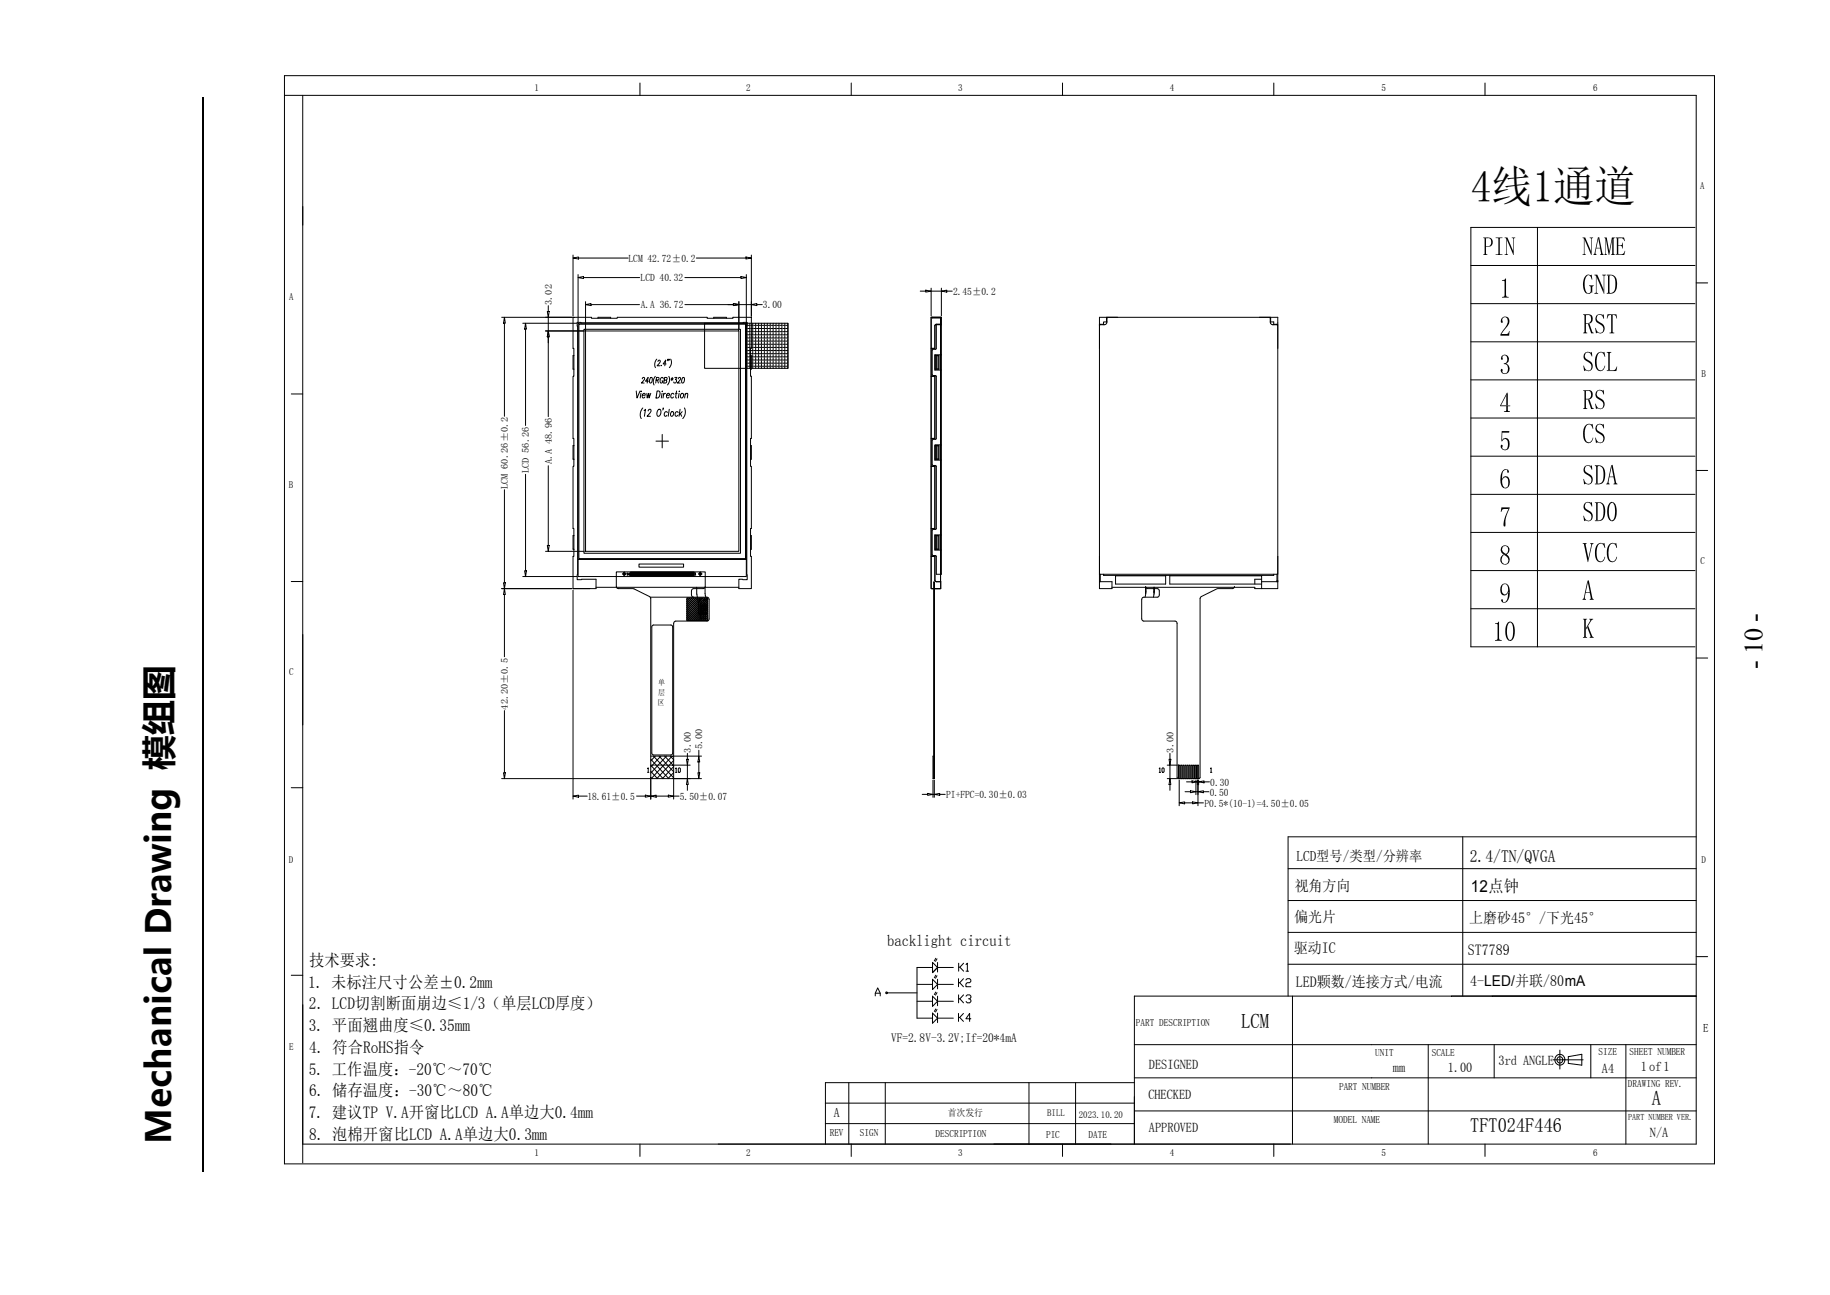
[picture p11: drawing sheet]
<svg xmlns="http://www.w3.org/2000/svg" width="297mm" height="210mm" viewBox="0 0 297 210" stroke-linecap="round" stroke-linejoin="round" font-family="sans-serif">
<defs><g id="words">
<text font-size="7.2" x="238.6" y="32.8">4线1通道</text>
<text font-size="5.6" x="27.8" y="185.5" transform="rotate(-90 27.8 185.5)">Mechanical Drawing 模组图</text>
<text font-size="4.2" x="286" y="108.6" transform="rotate(-90 286 108.6)">- 10 -</text>
<g font-size="3.3">
<text x="201.4" y="166.8">LCM</text>
<text x="268" y="179.3">A</text>
</g>
<text font-size="3.2" x="238.6" y="183.6">TFT024F446</text>
<g font-size="2.7">
<text x="238.5" y="139.8">2.4/TN/QVGA</text>
<text x="238.7" y="144.7">12点钟</text>
<text x="50" y="160.2">1. 未标注尺寸公差±0.2mm</text>
<text x="50.2" y="156.7">技术要求:</text>
<text x="50.1" y="167.3">3. 平面翘曲度≤0.35mm</text>
<text x="50.1" y="163.7">2. LCD切割断面崩边≤1/3（单层LCD厚度）</text>
<text x="50.2" y="170.8">4. 符合RoHS指令</text>
<text x="50.1" y="174.3">5. 工作温度：-20℃～70℃</text>
<text x="50.1" y="177.8">6. 储存温度：-30℃～80℃</text>
<text x="50.1" y="181.3">7. 建议TP V.A开窗比LCD A.A单边大0.4mm</text>
<text x="50.2" y="184.9">8. 泡棉开窗比LCD A.A单边大0.3mm</text>
</g>
<text font-size="2.6" x="143.9" y="153.4">backlight circuit</text>
<g font-size="2.5">
<text x="210" y="149.6">偏光片</text>
<text x="210.1" y="144.6">视角方向</text>
<text x="238.4" y="149.8">上磨砂45°/下光45°</text>
<text x="209.9" y="154.6">驱动IC</text>
<text x="238.2" y="154.9">ST7789</text>
<text x="210.2" y="160.1">LED颗数/连接方式/电流</text>
<text x="238.5" y="160">4-LED/并联/80mA</text>
</g>
<text font-size="2.3" x="210.4" y="139.6">LCD型号/类型/分辨率</text>
<g font-size="2.2">
<text x="186.4" y="173.4">DESIGNED</text>
<text x="226" y="173.9">mm</text>
<text x="234.9" y="173.9">1.00</text>
<text x="243.1" y="172.7">3rd ANGLE</text>
<text x="266.2" y="173.8">1of1</text>
<text x="186.3" y="178.3">CHECKED</text>
<text x="259.9" y="174">A4</text>
<text x="186.4" y="183.6">APPROVED</text>
<text x="267.7" y="184.5">N/A</text>
</g>
<text font-size="2.1" x="135.3" y="181.3">A</text>
<text font-size="2" x="144.6" y="169">VF=2.8V-3.2V;If=20*4mA</text>
<text font-size="1.9" x="276.3" y="167.4">E</text>
<g font-size="1.7">
<text x="102" y="42.5">LCM 42.72±0.2</text>
<text x="103.9" y="45.6">LCD 40.32</text>
<text x="154.6" y="47.8">2.45±0.2</text>
<text x="104" y="50">A.A 36.72</text>
<text x="123.8" y="50">3.00</text>
<text x="95.3" y="129.8">18.61±0.5</text>
<text x="110.3" y="129.8">5.50±0.07</text>
<text x="153.5" y="129.5">PI+FPC=0.30±0.03</text>
<text x="195.4" y="130.9">P0.5*(10-1)=4.50±0.05</text>
<text x="196.3" y="129">0.50</text>
<text x="196.4" y="127.4">0.30</text>
</g>
<g font-size="1.6">
<text x="86.7" y="14.7">1</text>
<text x="121.1" y="14.7">2</text>
<text x="155.4" y="14.7">3</text>
<text x="189.8" y="14.7">4</text>
<text x="224.2" y="14.7">5</text>
<text x="258.5" y="14.7">6</text>
<text x="275.9" y="30.7">A</text>
<text x="46.9" y="48.7">A</text>
<text x="276.1" y="61.1">B</text>
<text x="46.9" y="79.1">B</text>
<text x="275.9" y="91.5">C</text>
<text x="46.9" y="109.6">C</text>
<text x="46.9" y="140">D</text>
<text x="276.1" y="140">D</text>
<text x="184.3" y="166.5">PART DESCRIPTION</text>
<text x="46.9" y="170.4">E</text>
<text x="223.1" y="171.2">UNIT</text>
<text x="232.3" y="171.2">SCALE</text>
<text x="259.4" y="171.1">SIZE</text>
<text x="264.4" y="171.1">SHEET NUMBER</text>
<text x="217.3" y="176.8">PART NUMBER</text>
<text x="264.2" y="176.4">DRAWING REV.</text>
<text x="134.6" y="184.3">REV</text>
<text x="139.5" y="184.3">SIGN</text>
<text x="151.8" y="184.5">DESCRIPTION</text>
<text x="153.8" y="181.1">首次发行</text>
<text x="169.7" y="184.6">PIC</text>
<text x="169.9" y="181">BILL</text>
<text x="175.1" y="181.3">2023.10.20</text>
<text x="176.6" y="184.6">DATE</text>
<text x="216.4" y="182.1">MODEL NAME</text>
<text x="86.7" y="187.5">1</text>
<text x="121.1" y="187.5">2</text>
<text x="155.4" y="187.5">3</text>
<text x="189.8" y="187.5">4</text>
<text x="224.2" y="187.5">5</text>
<text x="258.5" y="187.5">6</text>
</g>
<g font-size="1.5">
<text x="89.5" y="49.4" transform="rotate(-90 89.5 49.4)">3.02</text>
<text x="85.8" y="76.8" transform="rotate(-90 85.8 76.8)">LCD 56.26</text>
<text x="89.5" y="75.3" transform="rotate(-90 89.5 75.3)">A.A 48.96</text>
<text x="82.4" y="79.4" transform="rotate(-90 82.4 79.4)">LCM 60.26±0.2</text>
<text x="82.4" y="115.1" transform="rotate(-90 82.4 115.1)">42.20±0.5</text>
<text x="112.1" y="122.1" transform="rotate(-90 112.1 122.1)">3.00</text>
<text x="113.9" y="121.6" transform="rotate(-90 113.9 121.6)">5.00</text>
<text x="190.4" y="122.1" transform="rotate(-90 190.4 122.1)">3.00</text>
</g>
<text font-size="1.4" x="264.2" y="181.6">PART NUMBER VER.</text>
<g font-size="1.2">
<text x="106.8" y="111.2">单</text>
<text x="106.8" y="112.8">层</text>
<text x="106.7" y="114.3">区</text>
</g>
</g></defs>
<path d="M33 15.7v174.4" fill="none" stroke="#000" stroke-width=".25"/>
<g fill="none" stroke="#000" stroke-width=".16">
<path d="M46.2 15.5h229v170.1h-226.1M46.2 12.3h232v176.5h-232zM49.1 15.5v173.1M103.8 13.5v2M138.1 13.5v2M172.4 13.5v2M206.7 13.5v2M241 13.5v2M249.5 36.9v68M275 36.9h-36.3v68h36.3M81.4 51.5h14.6v.1h4.2v-.1h14.5v.1h4.2v-.1h3v5h-.1v4.5h.1v10.1h-.1v4.5h.1v10.1h-.1l.1 9.8h-2v-1.5h1.3v-41.7h-27.5v41.7h3v1.5h-3.7v-5.2h.1v-4.6h-.1v-10.1h.1v-4.5h-.1v-10.1h.1l-.1-9.5M81.8 51.5l.2 .9h-.3z"/>
<path d="M81.8 52.4v15.1M84.8 52.4h8.8M85.3 52.4l.1 1h-.3zM85.3 53.4v15.6M88.5 53.7h6.3M88.8 50.5h.3l-.1 1zM89 53.7l.1 .9h-.3zM89 49.6v.9M89 51.5v2.2M89 54.6v13M93 41.9l.9-.2v.3zM93 41.4v9.8"/>
<path d="M93.1 57.7h-.1v2.2h.1M93.8 52.4h27.3v41.1h-27.3zM93.8 45l.9-.1v.3zM93.8 44.5v7.7M93.9 41.9h8M93.9 52.6h27.1v38h-27.1zM94.7 45h9.1M94.7 53.4h25.4v36.3h-25.4zM95 53.7h24.9v35.7h-24.9zM95 49.4l.9-.2v.4zM95 48.9v4.5M95.9 49.4h7.9"/>
<path d="M97 51.6v-.1h2.1v.1M106.6 58.3a1.27 1.27 0 0 0-.2 1.3M106.8 58.6a.19 .19 0 0 1 .2-.2 .19 .19 0 0 1 .1 .3l-.5 .6h.5M107.3 59.2v.1M108.1 59h-.5l.4-.6-.1 .9M108.4 58.3l-.1 .2M108.6 58.3l-.1 .2M108.8 58.3a1.18 1.18 0 0 1-.2 1.3M111.1 45h9.1M111.1 49.4h7.9M113 41.9h8M114.3 52.4h13.6v7.3h-13.6z"/>
<path d="M115.8 51.6v-.1h2.1v.1M119 49.2l.9 .2-.9 .2zM119.9 48.9v4.5M119.9 49.4h2M120.2 44.9l.9 .1-.9 .2zM121 41.7l.9 .2-.9 .1zM121.1 44.5v7.7M121.2 59v.4h-.1M121.2 58.5v.4h-.1M121.2 58v.4h-.1M121.2 57.5v.4h-.1M121.2 57v.4h-.1"/>
<path d="M121.2 56.5v.4h-.1M121.2 56v.4h-.1M121.2 55.5v.3h-.1M121.2 55v.3h-.1M121.2 54.5v.3h-.1M121.2 53.9v.4h-.1M121.2 53.4v.4h-.1M121.2 52.9v.4h-.1M121.2 52.4v.4h-.1M121.2 59.5v.2M121.7 59v.4h-.4M121.7 58.5v.4h-.4"/>
<path d="M121.7 58v.4h-.4M121.7 57.5v.4h-.4M121.7 57v.4h-.4M121.7 56.5v.4h-.4M121.7 56v.4h-.4M121.7 55.5v.3h-.4M121.7 55v.3h-.4M121.7 54.5v.3h-.4M121.7 53.9v.4h-.4M121.7 53.4v.4h-.4M121.7 52.9v.4h-.4M121.7 52.4v.4h-.4"/>
<path d="M121.7 59.5v.2M121.8 57.7h.1v2.2h-.1M121.9 49.4l.9-.2v.4zM121.9 41.4v9.9M122.1 59v.4h-.3M122.1 58.5v.4h-.3M122.1 58v.4h-.3M122.1 57.5v.4h-.3M122.1 57v.4h-.3M122.1 56.5v.4h-.3M122.1 56v.4h-.3M122.1 55.5v.3h-.3"/>
<path d="M122.1 55v.3h-.3M122.1 54.5v.3h-.3M122.1 53.9v.4h-.3M122.1 53.4v.4h-.3M122.1 52.9v.4h-.3M122.1 52.4v.4h-.3M122.1 59.5v.2M122.6 59v.4h-.3M122.6 58.5v.4h-.3M122.6 58v.4h-.3M122.6 57.5v.4h-.3M122.6 57v.4h-.3"/>
<path d="M122.6 56.5v.4h-.3M122.6 56v.4h-.3M122.6 55.5v.3h-.3M122.6 55v.3h-.3M122.6 54.5v.3h-.3M122.6 53.9v.4h-.3M122.6 53.4v.4h-.3M122.6 52.9v.4h-.3M122.6 52.4v.4h-.3M122.6 59.5v.2M122.8 49.4h.9M123.1 59v.4h-.4"/>
<path d="M123.1 58.5v.4h-.4M123.1 58v.4h-.4M123.1 57.5v.4h-.4M123.1 57v.4h-.4M123.1 56.5v.4h-.4M123.1 56v.4h-.4M123.1 55.5v.3h-.4M123.1 55v.3h-.4M123.1 54.5v.3h-.4M123.1 53.9v.4h-.4M123.1 53.4v.4h-.4M123.1 52.9v.4h-.4"/>
<path d="M123.1 52.4v.4h-.4M123.1 59.5v.2M123.5 59v.4h-.3M123.5 58.5v.4h-.3M123.5 58v.4h-.3M123.5 57.5v.4h-.3M123.5 57v.4h-.3M123.5 56.5v.4h-.3M123.5 56v.4h-.3M123.5 55.5v.3h-.3M123.5 55v.3h-.3M123.5 54.5v.3h-.3"/>
<path d="M123.5 53.9v.4h-.3M123.5 53.4v.4h-.3M123.5 52.9v.4h-.3M123.5 52.4v.4h-.3M123.5 59.5v.2M124 59v.4h-.3M124 58.5v.4h-.3M124 58v.4h-.3M124 57.5v.4h-.3M124 57v.4h-.3M124 56.5v.4h-.3M124 56v.4h-.3"/>
<path d="M124 55.5v.3h-.3M124 55v.3h-.3M124 54.5v.3h-.3M124 53.9v.4h-.3M124 53.4v.4h-.3M124 52.9v.4h-.3M124 52.4v.4h-.3M124 59.5v.2M124.5 59v.4h-.3M124.5 58.5v.4h-.3M124.5 58v.4h-.3M124.5 57.5v.4h-.3"/>
<path d="M124.5 57v.4h-.3M124.5 56.5v.4h-.3M124.5 56v.4h-.3M124.5 55.5v.3h-.3M124.5 55v.3h-.3M124.5 54.5v.3h-.3M124.5 53.9v.4h-.3M124.5 53.4v.4h-.3M124.5 52.9v.4h-.3M124.5 52.4v.4h-.3M124.5 59.5v.2M125 59v.4h-.4"/>
<path d="M125 58.5v.4h-.4M125 58v.4h-.4M125 57.5v.4h-.4M125 57v.4h-.4M125 56.5v.4h-.4M125 56v.4h-.4M125 55.5v.3h-.4M125 55v.3h-.4M125 54.5v.3h-.4M125 53.9v.4h-.4M125 53.4v.4h-.4M125 52.9v.4h-.4"/>
<path d="M125 52.4v.4h-.4M125 59.5v.2M125.4 59v.4h-.3M125.4 58.5v.4h-.3M125.4 58v.4h-.3M125.4 57.5v.4h-.3M125.4 57v.4h-.3M125.4 56.5v.4h-.3M125.4 56v.4h-.3M125.4 55.5v.3h-.3M125.4 55v.3h-.3M125.4 54.5v.3h-.3"/>
<path d="M125.4 53.9v.4h-.3M125.4 53.4v.4h-.3M125.4 52.9v.4h-.3M125.4 52.4v.4h-.3M125.4 59.5v.2M125.9 59v.4h-.3M125.9 58.5v.4h-.3M125.9 58v.4h-.3M125.9 57.5v.4h-.3M125.9 57v.4h-.3M125.9 56.5v.4h-.3M125.9 56v.4h-.3"/>
<path d="M125.9 55.5v.3h-.3M125.9 55v.3h-.3M125.9 54.5v.3h-.3M125.9 53.9v.4h-.3M125.9 53.4v.4h-.3M125.9 52.9v.4h-.3M125.9 52.4v.4h-.3M125.9 59.5v.2M126.4 59v.4h-.3M126.4 58.5v.4h-.3M126.4 58v.4h-.3M126.4 57.5v.4h-.3"/>
<path d="M126.4 57v.4h-.3M126.4 56.5v.4h-.3M126.4 56v.4h-.3M126.4 55.5v.3h-.3M126.4 55v.3h-.3M126.4 54.5v.3h-.3M126.4 53.9v.4h-.3M126.4 53.4v.4h-.3M126.4 52.9v.4h-.3M126.4 52.4v.4h-.3M126.4 59.5v.2M126.9 59v.4h-.4"/>
<path d="M126.9 58.5v.4h-.4M126.9 58v.4h-.4M126.9 57.5v.4h-.4M126.9 57v.4h-.4M126.9 56.5v.4h-.4M126.9 56v.4h-.4M126.9 55.5v.3h-.4M126.9 55v.3h-.4M126.9 54.5v.3h-.4M126.9 53.9v.4h-.4M126.9 53.4v.4h-.4M126.9 52.9v.4h-.4"/>
<path d="M126.9 52.4v.4h-.4M126.9 59.5v.2M127.3 59v.4h-.3M127.3 58.5v.4h-.3M127.3 58v.4h-.3M127.3 57.5v.4h-.3M127.3 57v.4h-.3M127.3 56.5v.4h-.3M127.3 56v.4h-.3M127.3 55.5v.3h-.3M127.3 55v.3h-.3M127.3 54.5v.3h-.3"/>
<path d="M127.3 53.9v.4h-.3M127.3 53.4v.4h-.3M127.3 52.9v.4h-.3M127.3 52.4v.4h-.3M127.3 59.5v.2M127.8 59v.4h-.3M127.8 58.5v.4h-.3M127.8 58v.4h-.3M127.8 57.5v.4h-.3M127.8 57v.4h-.3M127.8 56.5v.4h-.3M127.8 56v.4h-.3"/>
<path d="M127.8 55.5v.3h-.3M127.8 55v.3h-.3M127.8 54.5v.3h-.3M127.8 53.9v.4h-.3M127.8 53.4v.4h-.3M127.8 52.9v.4h-.3M127.8 52.4v.4h-.3M127.8 59.5v.2M149.3 47.2h.9M150.2 47.1l.9 .1-.9 .2zM151.1 46.7v4.5M151.1 47.2h1.6"/>
<path d="M151.3 51.5v.1h1.3M151.7 57.7h.6v2.2h-.6zM152 57.7v2.2M152.6 52.6v41.8M152.6 52.6h-.7l-.2 .2v3.7h-.6M152.6 51.5v1.2M152.7 52.7h-.8v3.8l-.1 .2h-.4l-.1 .1v4l.1 .1h.4l.1 .2v10l-.6 .3v4l.1 .1h.4l.1 .2v10l-.6 .3v4l.6 .3v2.9h.8v-41.7h-1.6v44h1.5v-1.1h-.7l-.2-.3v-3.8h-.6M152.7 47.2l.9-.1v.3zM152.7 57.5h-1v2.5h1M152.7 46.7v4.5M153.6 47.2h.9M178.4 52.6h.7"/>
<path d="M178.5 52.6v.1M179.5 51.5v.7M179.5 51.6h.1M179.6 52.2h-.5v.5M179.6 51.5v.7l-.2 .4-1 .1M206.1 51.5v.7l.2 .4 1 .1v40.5h-28.9v-41.7h28.9v5M206.1 51.6h.1M206.2 51.5v.7h.5v.5M206.7 52.6h.6M207.2 52.6v.1M238.7 55.4h36.3M238.7 49.3h36.3"/>
<path d="M238.7 43.1h36.3M275.2 45.9h1.9M47.3 63.9h1.8M81.8 79.4v15.1M85.3 76.9v15.7M89 75.5v13M93.1 72.3h-.1v2.2h.1M103.2 63.4l.2 1.2 .5-1.2M104 63.8l-.1 .8M104 63.4v.1zM104.2 61.5a.19 .19 0 0 1 .2-.3 .19 .19 0 0 1 .2 .3l-.5 .6h.4M104.2 64.1h.5v-.2a.35 .35 0 0 0-.5 .2 .35 .35 0 0 0 .3 .5l.1-.2"/>
<path d="M104.3 66.2a1.52 1.52 0 0 0-.3 1.7M104.5 66.6l.2-.2-.1 1.1M105 63.8v.8l.3-.8v.8l.3-.8M105.2 66.7l.2-.3h.1l.1 .2-.6 .9h.5M105.2 61.8h-.5l.5-.6-.2 .9M105.6 61.3l.1-.1a.59 .59 0 0 1-.2 .9l-.1-.1zM106.3 61.1a1.25 1.25 0 0 0-.2 1.3M106.4 71.6h2.1M106.5 61.7l.3-.1 .1-.3-.4-.1-.1 .9M106.6 63.4a.54 .54 0 0 1 .5 .4 .54 .54 0 0 1-.2 .6l-.2 .2h-.3zM106.7 61.7l.1 .4M106.7 66.5l.2-.1a.59 .59 0 0 1 .4 .5 .59 .59 0 0 1-.3 .6h-.1a.57 .57 0 0 1-.2-1z"/>
<path d="M107.4 63.8l-.1 .8M107.4 70.5v2.2M107.5 63.4v.1zM107.6 61.5v-.2a.46 .46 0 0 0-.5 .3 .46 .46 0 0 0 .3 .5l.2-.3h-.2M107.6 66.2l-.1 .3M107.7 63.8l-.1 .8M107.8 61.7l.4-.1v-.3l-.4-.1-.1 .9 .4-.1 .1-.2-.1-.1M108 63.8h-.2l-.2 .3M108.1 64.1h.5v-.3a.37 .37 0 0 0-.5 .3 .37 .37 0 0 0 .3 .5l.2-.2M108.3 66.9l-.1-.1a.37 .37 0 0 0-.4 .3 .37 .37 0 0 0 .2 .4l.2-.1M108.5 61.1a1.22 1.22 0 0 1-.2 1.3M108.6 66.4l-.2 1.1"/>
<path d="M108.9 61.4l.3 .2M109 66.8a.36 .36 0 0 1 .3 .4 .36 .36 0 0 1-.4 .3l-.1-.4zM109.1 61.2l-.1 .5M109.2 61.4l-.3 .2M109.3 64v-.2a.37 .37 0 0 0-.4 .3 .37 .37 0 0 0 .2 .5l.2-.2M109.5 61.2h.3l-.2 .4a.25 .25 0 0 1 .1 .4 .25 .25 0 0 1-.4 0M109.6 63.8h.3M109.8 63.4l-.2 .9v.2l.2 .1M110 66.9v-.1a.37 .37 0 0 0-.5 .3 .37 .37 0 0 0 .3 .4l.2-.1M110.1 61.5v-.2a.19 .19 0 0 1 .3 0 .19 .19 0 0 1 0 .3l-.5 .5h.5M110.2 63.8l-.1 .8M110.2 63.4v.1z"/>
<path d="M110.3 66.4l-.1 1.1M110.4 67.1l.2 .4M110.6 63.8a.36 .36 0 0 1 .3 .4 .36 .36 0 0 1-.4 .3l-.1-.4zM110.7 66.8l-.5 .5M110.8 61.3l.1-.1a.54 .54 0 0 1-.2 .9l-.1-.4zM111 66.2a1.5 1.5 0 0 1-.2 1.7M111.2 64l.2-.2h.2l-.1 .8M111.2 63.8l-.1 .8M121.8 72.3h.1v2.2h-.1M151.1 61h.6v10.1h-.6M151.1 75.6h.6v10.1h-.6M151.7 72.3h.6v2.2h-.6z"/>
<path d="M152 72.3v2.2M152.7 72.2h-1v2.4h1M238.7 61.6h36.3M238.7 67.8h36.3M238.7 74h36.3M275.2 76.3h1.9M47.3 94.3h1.8M81.4 95.5h11.4M81.7 94.5h.3l-.2 1zM81.8 95.5l.2 .9h-.3zM81.8 96.4v10.1M84.8 93.5h8.8"/>
<path d="M85.1 92.6h.3l-.1 .9zM88.5 89.4h6.3M88.8 88.5h.3l-.1 .9zM93 95.7v33.9M93.1 86.9h-.1v2.2h.1M93.8 90.8h27.3M96.7 95.3h23.2M101 93.1h.6M101.1 93.2h.1v.1zM101.2 92.9v.1h-.1zM101.3 93.1h.1M101.3 92.8v.6"/>
<path d="M101.4 92.9l.1 .1h-.1zM101.4 93.2h.1l-.1 .1zM101.9 93.1h-.1v-.1h.1v.2l-.1 .1M102.2 93l-.2 .1v.2h.3l-.3-.2M102.3 92.8v.6zM102.4 92.8v.6zM102.5 92.8l.1 .6zM102.6 92.8l.1 .6zM102.7 92.8l.1 .6zM102.8 92.8l.1 .6zM102.9 92.8l.1 .6zM103 92.8l.1 .6z"/>
<path d="M103.1 92.8l.1 .6zM103.2 92.8l.1 .6zM103.4 92.8v.6zM103.5 92.8v.6zM103.6 92.8v.6zM103.7 92.8v.6zM103.7 91.5h7.2v.5h-7.2zM103.8 92.8l.1 .6zM103.9 92.8l.1 .6zM104 92.8l.1 .6zM104.1 92.8l.1 .6zM104.2 92.8l.1 .6z"/>
<path d="M104.3 92.8l.1 .6zM104.4 92.8l.1 .6zM104.5 92.8l.1 .6zM104.6 92.8l.1 .6zM104.8 92.8v.6zM104.9 92.8v.6zM105 92.8l.1 .6zM105.1 92.8l.1 .6zM105.2 92.8l.1 .6zM105.3 92.8l.1 .6zM105.4 92.8l.1 .6zM105.5 92.8l.1 .6z"/>
<path d="M105.5 96.9h9.2h.2l.2 .3v3.2l-.2 .3h-5.3l-.2 .2-.1 25.2-.2 .2h-3.3M105.6 92.8l.1 .6zM105.7 92.8l.1 .6zM105.8 92.8l.1 .6zM105.9 92.8l.1 .6zM106.1 92.8v.6zM106.2 92.8v.6zM106.3 92.8l.1 .6zM106.4 92.8l.1 .6zM106.5 92.8l.1 .6zM106.6 92.8l.1 .6zM106.7 92.8l.1 .6z"/>
<path d="M106.8 92.8l.1 .6zM106.9 92.8l.1 .6zM107 92.8l.1 .6zM107.1 92.8l.1 .6zM107.3 92.8v.6zM107.4 92.8v.6zM107.5 92.8v.6zM107.6 92.8v.6zM107.7 92.8l.1 .6zM107.8 92.8l.1 .6zM107.9 92.8l.1 .6zM108 92.8l.1 .6z"/>
<path d="M108.1 92.8l.1 .6zM108.2 92.8l.1 .6zM108.3 92.8l.1 .6zM108.4 92.8l.1 .6zM108.6 92.8v.6zM108.7 92.8v.6zM108.8 92.8v.6zM108.9 92.8l.1 .6zM109 92.8l.1 .6zM109.1 92.8l.1 .6zM109.2 92.8l.1 .6zM109.3 92.8l.1 .6z"/>
<path d="M109.4 92.8l.1 .6zM109.5 92.8l.1 .6zM109.6 92.8l.1 .6zM109.7 92.8l.1 .6zM109.8 92.8l.1 .6zM110 92.8v.6zM110.1 92.8v.6zM110.2 92.8l.1 .6zM110.3 92.8l.1 .6zM110.4 92.8l.1 .6zM110.5 92.8l.1 .6zM110.6 92.8l.1 .6z"/>
<path d="M110.7 92.8l.1 .6zM110.8 92.8l.1 .6zM110.9 92.8l.1 .6zM111 92.8l.1 .6zM111.2 92.8v.6zM111.3 92.8v.6zM111.4 92.8v.6zM111.4 97h3.4v3.7h-3.4zM111.4 99.9l.8 .8M111.4 99.5l1.1 1.2M111.4 97.3l3.2 3.4M111.5 92.8v.6z"/>
<path d="M111.5 97l3.3 3.6M111.6 92.8l.1 .6zM111.7 92.8l.1 .6zM111.7 97l-.3 .3M111.8 92.8l.1 .6zM111.8 97l3 3.2M111.9 92.8l.1 .6zM112 97l-.6 .6 2.9 3.1M112 92.8l.1 .6zM112.1 92.8l.1 .6zM112.1 97l2.7 2.9M112.2 92.8l.1 .6z"/>
<path d="M112.3 97l-.9 .9 2.6 2.8M112.3 92.8l.1 .6zM112.4 97l2.4 2.6M112.5 92.8v.6zM112.5 96.9l-.1-.1a1.13 1.13 0 0 1-.2-1.1l.3-.2h1.6l.3-.2v-2.5h-14.4v2.3l.2 .3 2.7 .1 2.5 1.3 .2 .3v29l.2 .2M112.6 92.8v.6zM112.6 97l-1.2 1.3 2.3 2.4M112.7 97l2.1 2.3M112.8 93l.1 .3M112.8 93.3h.1M112.9 97l-1.5 1.6 2 2.1M113 97l1.8 1.9"/>
<path d="M113 95.3v.9a9.9 9.9 0 0 1 .4 3.2l.2 .3 1.1-.1a6.8 6.8 0 0 0-.3-3.3v-1M113.2 97l-1.8 1.9 1.7 1.8M113.3 93.1h.6M113.3 97l1.5 1.6M113.4 93.2h.1v.1zM113.5 97.1v.6M113.5 97l-2.1 2.2 1.4 1.5M113.5 92.9v.1h-.1zM113.6 93.1h.1M113.6 92.8v.6M113.6 97.3l.3 .4M113.6 97.8h.3v2.6h-.3z"/>
<path d="M113.6 99.7v-1.5h.3v1.5M113.6 97l1.2 1.3M113.7 92.9l.1 .1h-.1zM113.7 93.2h.1l-.1 .1zM113.7 99.1l.1 .1zM113.8 97l-2.4 2.6M113.9 97.1l-.4 .4M113.9 97l.9 .9M114.1 97.7l.2-.6 .2 .6M114.1 97l-2.7 2.9M114.2 97.5h.2M114.2 97.8h.2v2.6h-.2z"/>
<path d="M114.2 99.7v-1.5h.2v1.5M114.2 97l.6 .6M114.3 98.7l.1 .1zM114.4 97l-3 3.2M114.5 97l.3 .3M114.7 97l-3.3 3.6M114.8 97.2l-3.1 3.5M114.8 97.6l-2.8 3.1M114.8 97.9l-2.5 2.8M114.8 98.2l-2.2 2.5M114.8 98.5l-1.9 2.2M114.8 98.9l-1.6 1.8"/>
<path d="M114.8 99.2l-1.3 1.5M114.8 99.5l-1 1.2M114.8 99.9l-.7 .8M121.8 86.9h.1v2.2h-.1M151.2 95.5h1.4M151.5 94.4l.1 31.9zM151.7 86.9h.6v2.2h-.6zM152 86.9v2.2M152.7 86.8h-1v2.4h1M178.4 90.3v5.2h2v-1.1h-2M178.5 93.2v1.2M179.1 93.2v.1h27.6v-.1"/>
<path d="M181 93.4h8.1v1.3h-8.1zM185.9 95.1l.2 .3 .1 .1h1.7a1.17 1.17 0 0 1 .2 1.2l-.3 .2h-2.2l-.3 .2-.1 3.3 .2 .3h.2h5.1l.3 .2v25.2l.2 .2M185.9 95.3l-.1 1.6M185.9 96v.3M187.3 95.3l-.1 1.6M187.3 95.9l-.1 .3M200.3 95.1v.2l-.3 .2h-2.6l-2.6 1.4-.1 29.2-.2 .2h-3.3M204.7 94.7h-14.9v-1.3h14.9v2.1M204.7 94h-1.1v.7M207.2 93.2v1.2M207.3 94.2v1.3h-3.7v-.2h-23.2M207.3 90.3v4.1h-2.6"/>
<path d="M238.7 80.2h36.3M238.7 86.4h36.3M238.7 92.6h36.3M238.7 98.7h36.3M81.8 115.3v10M105.8 101.5l.2-.1h2.9l.2 .3v20.5l-.2 .3h-2.9l-.2-.2v-.1zM111.4 100.5l.2 .2M111.4 100.2l.5 .5M114.8 100.2l-.4 .5M114.8 100.5l-.1 .2M275.2 106.7h1.9M47.3 127.8h1.8"/>
<path d="M81.4 126.3h24.2M81.7 125.3h.3l-.2 1zM93 129.1l.9-.1v.3zM93.9 129.1h1.4M103.3 129.1h1.4M104.7 129l.9 .1-.9 .2zM105.1 124.7l.1-.1v.7M105.1 125.3h.2M105.6 123.1l2.9 3.2M105.6 129.1l.9-.1v.3zM105.6 122.7h8.2M105.6 126.3v3.3"/>
<path d="M105.6 126.1l.2 .2M105.6 125.1l1.1 1.2M106 122.7l3.3 3.5M106.3 122.7l-.7 .7M106.5 129.1h1.9M106.9 122.7l2.4 2.5M107.2 122.7l-1.6 1.7M107.9 122.7l1.4 1.5M108.1 122.7l-2.5 2.7M108.4 129l.9 .1-.9 .2zM108.8 122.7l.5 .5M109.1 122.7l-3.4 3.6"/>
<path d="M109.3 123.3l-2.7 3M109.3 124.3l-1.8 2M109.3 125.3l-.9 1M109.3 129.1h.9M109.6 124.7l.1-.1v.7M109.6 125.3h.2M110.2 124.6l.2 .1v.5l-.1 .1-.2-.1v-.5zM111.4 123.2h.3l-.2 .9zM111.5 126.3l.2 1h-.3zM111.5 122.2v1M111.5 124.1v2.2M111.5 127.3v.9"/>
<path d="M112 124.1h-6.4l2 2.2M113.2 125.3h.3l-.1 1zM113.4 122.7l.1 .9h-.3zM113.4 121.7v1M113.4 123.6v1.7M113.8 126.3h-4.5v3.3M149.6 128.9h.9M150.5 128.7l.9 .2-.9 .1zM151.4 126.5v2.8M151.4 128.9h.2M151.6 128.9l.9-.2v.3zM151.6 122.7h-.2v3.6h.1"/>
<path d="M151.6 126.5v2.8M152.5 128.9h.9M188.1 124.7l.1-.1v.7M188.1 125.3h.2M188.7 124.6l.2 .1v.5l-.1 .1-.3-.1v-.5zM189.4 126.3h1.6M189.4 124.1h1.6M189.7 123.2h.3l-.2 .9zM189.8 126.3l.2 1h-.3zM189.8 122.2v1M189.8 124.1v2.2M189.8 127.3v.9"/>
<path d="M191.2 124.1h.2v2.2h-.2v-2.2v2.2M191.3 130.2l.9-.1v.3zM191.3 126.5v4.2M191.6 124.1h.2v2.2h-.2zM191.9 124.1h.2v2.2h-.2zM192.2 130.2h1.3M192.3 124.1h.2v2.2h-.2zM192.3 128.4h.9M192.5 126.8h.9M192.6 124.1h.2v2.2h-.2zM192.9 124.1h.2v2.2h-.2zM193.2 128.3l.8 .1-.8 .2z"/>
<path d="M193.3 124.1h.2v2.2h-.2zM193.4 126.7l.9 .1-.9 .2zM193.5 130.1l.9 .1-.9 .2zM193.6 124.1h.2v2.2h-.2zM193.9 124.1h.2v2.2h-.2zM194 126.5v2.4M194 128.4h.4M194.3 124.1h.2v2.2h-.2zM194.3 126.5v.8M194.3 126.8h.2M194.4 128.4l.9-.1v.3zM194.4 126.5v4.2"/>
<path d="M194.4 130.2h.9M194.5 126.8l.9-.1v.3zM194.5 126.5v.8M195.3 128.4h.8M195.4 126.8h.8M196.4 124.7l.1-.1v.7M196.4 125.3h.2M237.3 135.7v25.9M275.2 135.7h-66.2v25.9M47.3 158.2h1.8M148.8 159.7h2.5M151.3 156.1l.8 .8-.8 .9z"/>
<path d="M151.3 158.9l.8 .8-.8 .8zM151.3 156.9h-2.5v8.3h2.5M151.8 155.4l-.2 .5M151.8 158.2l-.2 .4M152 155.5l-.2 .4M152 158.3l-.2 .4M152.1 156.1v1.6M152.1 158.9v1.5M152.1 156.9h2.6M152.1 159.7h2.6M155.5 158.8v1.3M155.6 156.2v1.3"/>
<path d="M155.7 159.4l.6 .7M155.7 156.9l.7 .6M156.3 158.8l-.6 .6h-.2M156.4 156.2l-.7 .7h-.1M156.7 159l.2-.2h.4l.2 .2v.2l-.2 .2h-.4l-.2 .2v.5h.8M156.8 156.5l.2-.3v1.3M156.8 157.5h.4M209 156.4h66.2M209 151.2h66.2M209 146.1h66.2M209 140.9h66.2M275.2 155.2h1.9"/>
<path d="M133.9 178.9h50.2M137.7 175.6v10M142 161.5v-.4l.4-.9 .4 .9v.4M142 161.1h.8M143.6 175.6v10M143.7 160.9h.2v.3h-.2zM143.9 161.1h4.9M148.8 162.4h2.5M151.3 161.6l.8 .8-.8 .8zM151.3 164.3l.8 .9-.8 .8zM151.8 160.9l-.2 .4M151.8 163.7l-.2 .4"/>
<path d="M152 161l-.2 .4M152 163.7l-.2 .5M152.1 161.6v1.5M152.1 164.3v1.6M152.1 162.4h2.6M152.1 165.2h2.6M155.5 164.4v1.3M155.5 161.4v1.3M155.7 165l.6 .7M155.7 162l.6 .7M156.3 164.4l-.6 .6h-.2M156.3 161.4l-.6 .6h-.2"/>
<path d="M156.8 161.6l.1-.2h.4l.2 .2v.2l-.2 .2h-.2M157.3 162l.2 .2v.3l-.2 .2h-.4l-.1-.2M157.5 165.3h-.8l.6-.9v1.3M167 175.6v10M174.5 175.6v10M184.1 175.6h-50.2v10M184.1 169.5h91.1M184.1 174.8h91.1M209.7 161.6v24M231.7 169.5v16.1M242.4 169.5v5.3M252 171.9h4.9"/>
<path d="M253.1 170.3v3.1M254.5 171.4l2.2-.4v1.8l-2.2-.3zM258.1 169.5v5.3M263.8 169.5v16.1M275.2 161.6h-91.1v24M103.8 185.6v2M133.9 182.3h50.2M138.1 185.6v2M172.4 185.6v2M184.1 180.2h91.1M206.7 185.6v2M241 185.6v2"/>
<circle cx="253.1" cy="171.9" r=".85"/>
<circle cx="253.1" cy="171.9" r=".49"/>
</g>
<g fill="#000">
<path d="M240.7 38.6h.7l-.3 .2v1.1l.7 .1h-.7v1.1l.2 .3h-.6l.2-.3v-2.3z" fill-rule="evenodd"/>
<path d="M240.7 38.5h.8a.78 .78 0 0 1 .7 .6 .78 .78 0 0 1-.4 .9l-.7-.1a.68 .68 0 0 0 .9-.4 .68 .68 0 0 0-.6-.9h-.7z" fill-rule="evenodd"/>
<path d="M242.7 38.5h1.1v.1h-.3l-.1 .2v2.3l.1 .2h.3v.1h-1.1v-.1h.3l.1-.2v-2.3l-.1-.2h-.3z" fill-rule="evenodd"/>
<path d="M244.4 38.8l.1 .1v2.2l.2 .3h-.6l.3-.3z" fill-rule="evenodd"/>
<path d="M244.1 38.5h.5l.9 2.2 .1 .7-1.1-2.5z" fill-rule="evenodd"/>
<path d="M245.3 38.5h.6l-.3 .3v2.6l-.1-.7v-1.9z" fill-rule="evenodd"/>
<path d="M257 38.8l.1 .1v2.2l.2 .3h-.5l.2-.3z" fill-rule="evenodd"/>
<path d="M256.8 38.5h.4l.9 2.2 .1 .7-1.1-2.5z" fill-rule="evenodd"/>
<path d="M257.9 38.5h.6l-.2 .3v2.6l-.2-.7 .1-1.9z" fill-rule="evenodd"/>
<path d="M259.3 38.5v.3l-.3 1.4 .6 .1h-.6l-.1 .9 .2 .2h-.6l.2-.3z" fill-rule="evenodd"/>
<path d="M259.3 38.5h.2l.5 2.6 .2 .3h-.6l.2-.2-.2-.9-.6-.1h.6z" fill-rule="evenodd"/>
<path d="M260.5 38.8l.1 .2v2.1l.1 .3h-.4l.2-.3z" fill-rule="evenodd"/>
<path d="M260.3 38.5h.4l.4 2.2-.1 .7-.4-2.4z" fill-rule="evenodd"/>
<path d="M261.6 39l.2-.2v2.3l.2 .3h-.6l.2-.3z" fill-rule="evenodd"/>
<path d="M261.5 38.5h.5v.1l-.4 .4-.5 2.4h-.1z" fill-rule="evenodd"/>
<path d="M262.2 38.6h.9h-.4l-.1 .2v1l.4 .1h-.4v1.2l.1 .2h-.5l.2-.2v-2.3z" fill-rule="evenodd"/>
<path d="M262.6 39.8l.6-.1v-.3h.1v.9h-.1v-.3z" fill-rule="evenodd"/>
<path d="M262.2 38.5h1.3l.2 .6-.5-.5h-1z" fill-rule="evenodd"/>
<path d="M243.5 59.9l.2-.1a.32 .32 0 0 1 .1 .5l.1 .2 .6 .1a.65 .65 0 0 1-.7 0 .65 .65 0 0 1-.3-.7z" fill-rule="evenodd"/>
<path d="M243.7 57.7l.5-.2 .3 .1-.6 .1-.1 .2v.4l-.1 .1-.2-.3z" fill-rule="evenodd"/>
<path d="M243.7 51.5l.3-.1h.5l-.6 .2-.2 .3 .1 .4-.1 .1-.2-.3z" fill-rule="evenodd"/>
<path d="M243.7 45.4h.4l.3-.2v2.7v.2l.4 .1v.1h-1.1v-.1l.4-.1v-.2v-2.2v-.1l-.4-.1z" fill-rule="evenodd"/>
<path d="M244.1 57.6h.4a.79 .79 0 0 1-.1 1.4 .91 .91 0 0 1 .6 .8 .91 .91 0 0 1-.5 .8h-.4a.82 .82 0 0 0 .6-.7 .82 .82 0 0 0-.4-.8h-.3v-.1a.69 .69 0 0 0 .6-.7 .69 .69 0 0 0-.5-.7z" fill-rule="evenodd"/>
<path d="M244.2 51.4h.3a1.19 1.19 0 0 1-.2 1.9l-.7 .9h-.1l.2-.4a2.59 2.59 0 0 0 .9-2.1z" fill-rule="evenodd"/>
<path d="M243.5 54.2h1l.2-.1 .2-.4v.8h-1.4z" fill-rule="evenodd"/>
<path d="M257 51.1h.6l-.3 .1v1.2h.8l-.8 .1v1.3l.2 .3h-.6l.2-.3v-2.6z" fill-rule="evenodd"/>
<path d="M256.9 59.3h.1a.91 .91 0 0 0 .5 .8l-.5 .1z" fill-rule="evenodd"/>
<path d="M257.1 57.3l.2-.2 .3 .1a.65 .65 0 0 0-.5 .7 .65 .65 0 0 0 .7 .6 .96 .96 0 0 1 .3 1.6h-.4a.73 .73 0 0 0 .5-.7 .73 .73 0 0 0-.6-.7l-.2-.2a.79 .79 0 0 1-.3-1.2z" fill-rule="evenodd"/>
<path d="M257.3 57.1h.4l.4 .1-.1 .1z" fill-rule="evenodd"/>
<path d="M257.3 44.7a.62 .62 0 0 1 .8-.1h-.4a1.84 1.84 0 0 0-.5 2.2l.2 .6 .3 .2a.63 .63 0 0 1-.8-.7 2.59 2.59 0 0 1 .4-2.2z" fill-rule="evenodd"/>
<path d="M256.9 51a1.51 1.51 0 0 1 1.4 .2 .92 .92 0 0 1-.2 1.2h-.8a.68 .68 0 0 0 .9-.5 .68 .68 0 0 0-.6-.8h-.7z" fill-rule="evenodd"/>
<path d="M257.6 52.5h.3l.5 1.3 .2 .3h-.4z" fill-rule="evenodd"/>
<path d="M257.5 47.6l.5-.1 .1-.2 .2 .2h-.1a.58 .58 0 0 1-.7 .1z" fill-rule="evenodd"/>
<path d="M257.7 44.6l.6-.1 .1 .8-.1 .1a.74 .74 0 0 0-.6-.8z" fill-rule="evenodd"/>
<path d="M258 57.3l.3-.2 .1 .7z" fill-rule="evenodd"/>
<path d="M257.8 46.3h.8l-.2 .3v.9l-.3-.2v-.8l-.3-.1z" fill-rule="evenodd"/>
<path d="M258.8 53.2h.1a.91 .91 0 0 0 .6 .8l-.5 .1z" fill-rule="evenodd"/>
<path d="M259 44.8l.1 .2-.1 2.4 .3 .1v.2h-.6l.3-.3z" fill-rule="evenodd"/>
<path d="M258.7 44.6h.5l1 2.3v.8l-1.1-2.7z" fill-rule="evenodd"/>
<path d="M259 51.2l.3-.2 .3 .1a.65 .65 0 0 0-.5 .6 .65 .65 0 0 0 .6 .6 .96 .96 0 0 1 .3 1.7h-.4a.73 .73 0 0 0 .6-.7 .73 .73 0 0 0-.6-.7l-.3-.2a.81 .81 0 0 1-.3-1.2z" fill-rule="evenodd"/>
<path d="M259.1 54h.9l-.4 .1z" fill-rule="evenodd"/>
<path d="M259.3 51l.3-.1 .5 .2-.2 .1z" fill-rule="evenodd"/>
<path d="M259.2 57.3l.5-.2h.5l-.5 .1a1.25 1.25 0 0 0-.6 1.4 1.15 1.15 0 0 0 .9 1.5l-.3 .1a1.21 1.21 0 0 1-.9-1.5l.1-.7z" fill-rule="evenodd"/>
<path d="M259.9 51.2l.3-.3 .1 .8h-.1z" fill-rule="evenodd"/>
<path d="M259.7 57.2l.6-.1 .2 .8h-.1a.72 .72 0 0 0-.7-.7z" fill-rule="evenodd"/>
<path d="M260.4 59.3h.1l-.1 .4a.53 .53 0 0 1-.7 .4 .81 .81 0 0 0 .7-.8z" fill-rule="evenodd"/>
<path d="M260 44.6h.6v.1l-.3 .1v2.9l-.1-.8v-2.1z" fill-rule="evenodd"/>
<path d="M260.8 44.7h.6l-.2 .1v2.6l.1 .1h-.5l.1-.1v-2.6z" fill-rule="evenodd"/>
<path d="M261.3 51.1h.6h-.2v.2v2.5l.2 .2v.1h-.7v-.1l.2-.2v-2.5v-.2z" fill-rule="evenodd"/>
<path d="M260.7 44.6a1.28 1.28 0 0 1 1.7 1.4 1.33 1.33 0 0 1-1.7 1.7v-.2a1.02 1.02 0 0 0 1.4-1.1v-1a.77 .77 0 0 0-.7-.7h-.7z" fill-rule="evenodd"/>
<path d="M260.7 57.1h.7l-.2 .2v2.6l.1 .2h-.5l.2-.2v-2.6z" fill-rule="evenodd"/>
<path d="M260.8 51h1.5l-1.3 .2-.2 .5h-.1z" fill-rule="evenodd"/>
<path d="M261.3 51.1l1-.1 .1 .7-.3-.5-.2-.1z" fill-rule="evenodd"/>
<path d="M260.7 60.1h.1a1.6 1.6 0 0 0 1.3-.2l.2-.5 .1 .1-.1 .7h-1.6z" fill-rule="evenodd"/>
<path d="M262.2 41.3a1.18 1.18 0 0 0 1.3-.4l.2-.2-.2 .7h-1.3z" fill-rule="evenodd"/>
<path d="M243.5 72.2h.3l-.1 .5 .2 .2 .7 .1a.69 .69 0 0 1-.8-.1 .69 .69 0 0 1-.3-.7z" fill-rule="evenodd"/>
<path d="M243.9 77.4h.4l-.3 .1-.2 .3-.1-.1z" fill-rule="evenodd"/>
<path d="M243.9 71.1l.3 .1-.6 .4z" fill-rule="evenodd"/>
<path d="M243.9 71.1a.72 .72 0 0 1 .8 .1 .72 .72 0 0 1 .2 .8 .72 .72 0 0 1-.7 .9 .68 .68 0 0 0 .5-.9l-.1-.4a.7 .7 0 0 0-.7-.5z" fill-rule="evenodd"/>
<path d="M244 77.3a.7 .7 0 0 1 .8 .1 .7 .7 0 0 1 .2 .8 .81 .81 0 0 1-1 1 .58 .58 0 0 0 .7-.5v-.5a.75 .75 0 0 0-.4-.8h-.4z" fill-rule="evenodd"/>
<path d="M243.9 76.2l.3-.1 .5 .1a.77 .77 0 0 0-1 .8v1a1.05 1.05 0 0 0 .6 1.1 .73 .73 0 0 1-.8-.9v-1.2z" fill-rule="evenodd"/>
<path d="M244.5 63.7h.2l-1.2 2.1h1.6v.1h-.4v.8h.3v.1h-1v-.1h.4v-.8h-1z" fill-rule="evenodd"/>
<path d="M244.7 63.7v2.1h-1.2h.9v-1.6z" fill-rule="evenodd"/>
<path d="M244.4 76.2h.3l.1 .4h-.2l-.1-.4z" fill-rule="evenodd"/>
<path d="M243.7 69.9h1.2v.3h-1.1l-.1 1.2-.1 .2z" fill-rule="evenodd"/>
<path d="M257 63.4h.6l-.3 .1v1.2h.8l-.8 .1v1.3l.2 .2h-.6l.2-.2v-2.6z" fill-rule="evenodd"/>
<path d="M256.9 77.7h.1a.91 .91 0 0 0 .5 .8l-.5 .1z" fill-rule="evenodd"/>
<path d="M257.1 75.7l.2-.2h.3a.66 .66 0 0 0-.5 .7 .66 .66 0 0 0 .7 .6 .96 .96 0 0 1 .3 1.7h-.4a.73 .73 0 0 0 .5-.7 .73 .73 0 0 0-.6-.7l-.2-.2a.79 .79 0 0 1-.3-1.2z" fill-rule="evenodd"/>
<path d="M257.2 60.1h.9l-.4 .1z" fill-rule="evenodd"/>
<path d="M257.2 78.5h.9l-.4 .1z" fill-rule="evenodd"/>
<path d="M257.3 75.5l.4-.1 .4 .2-.1 .1z" fill-rule="evenodd"/>
<path d="M256.9 63.3a1.48 1.48 0 0 1 1.4 .1 .93 .93 0 0 1-.2 1.3h-.8a.68 .68 0 0 0 .9-.5 .68 .68 0 0 0-.6-.8h-.7z" fill-rule="evenodd"/>
<path d="M257.3 69l.5-.3 .4 .1h-.4a1.27 1.27 0 0 0-.7 1.5 1.15 1.15 0 0 0 .9 1.5 .94 .94 0 0 1-1.1-1.1v-1z" fill-rule="evenodd"/>
<path d="M257.6 64.8h.3l.5 1.3 .2 .2h-.4z" fill-rule="evenodd"/>
<path d="M258 75.7l.3-.3 .1 .8z" fill-rule="evenodd"/>
<path d="M257.8 68.8l.6-.1 .1 .8-.1 .1a.73 .73 0 0 0-.6-.8z" fill-rule="evenodd"/>
<path d="M258.4 71h.1l-.1 .3a.51 .51 0 0 1-.6 .4 .79 .79 0 0 0 .6-.7z" fill-rule="evenodd"/>
<path d="M258.9 75.6h.5l-.2 .1v2.6l.2 .2h-.5l.1-.2v-2.6z" fill-rule="evenodd"/>
<path d="M258.8 65.5h.1a.92 .92 0 0 0 .6 .7l-.5 .2z" fill-rule="evenodd"/>
<path d="M258.8 71h.1a.92 .92 0 0 0 .6 .8l-.5 .1z" fill-rule="evenodd"/>
<path d="M259 63.5l.3-.2h.3a.65 .65 0 0 0-.5 .7 .65 .65 0 0 0 .6 .6 .96 .96 0 0 1 .3 1.7h-.4a.72 .72 0 0 0 .6-.8 .72 .72 0 0 0-.6-.6l-.3-.2a.81 .81 0 0 1-.3-1.2z" fill-rule="evenodd"/>
<path d="M259 69l.3-.2h.3a.65 .65 0 0 0-.5 .7 .65 .65 0 0 0 .6 .6 .97 .97 0 0 1 .3 1.7h-.4a.72 .72 0 0 0 .6-.7 .72 .72 0 0 0-.6-.7l-.3-.2a.81 .81 0 0 1-.3-1.2z" fill-rule="evenodd"/>
<path d="M259.1 66.2l.9 .1-.4 .1z" fill-rule="evenodd"/>
<path d="M259.1 71.8h.9l-.4 .1z" fill-rule="evenodd"/>
<path d="M258.8 75.5a1.28 1.28 0 0 1 1.7 1.5 1.33 1.33 0 0 1-1.7 1.6v-.1a1.02 1.02 0 0 0 1.4-1.2l-.1-1a.74 .74 0 0 0-.7-.7h-.6z" fill-rule="evenodd"/>
<path d="M259.3 63.3l.3-.1 .5 .2-.2 .1z" fill-rule="evenodd"/>
<path d="M259.3 68.8l.3-.1 .5 .2-.2 .1z" fill-rule="evenodd"/>
<path d="M259.9 63.5l.3-.3 .1 .8h-.1z" fill-rule="evenodd"/>
<path d="M259.9 69l.3-.3 .1 .8h-.1z" fill-rule="evenodd"/>
<path d="M261.4 75.5l.1 .3-.3 1.5 .6 .1h-.7l-.1 .9 .2 .3h-.6l.2-.3z" fill-rule="evenodd"/>
<path d="M261.4 75.5l.3-.1 .5 2.9 .2 .3h-.6l.2-.2-.2-1-.6-.1h.6z" fill-rule="evenodd"/>
<path d="M243.6 97.3h.2l.1 .4 .4 .1-.6-.1z" fill-rule="evenodd"/>
<path d="M243.6 94.9l.3-.2h.3a.68 .68 0 0 0-.5 .9v.4a.62 .62 0 0 0 .8 .5 .62 .62 0 0 1-1-.4v-.8z" fill-rule="evenodd"/>
<path d="M243.8 90.1l.1-.2 .1 .1a.84 .84 0 0 0-.4 .8 .84 .84 0 0 0 .6 .7 .74 .74 0 0 1-.7-.4 .74 .74 0 0 1 .1-.8z" fill-rule="evenodd"/>
<path d="M243.9 94.7a.8 .8 0 0 1 .8 .1 .8 .8 0 0 1 .3 .8v.4l-.3 .1-.2 .4-.4-.1a.91 .91 0 0 0 .6-.8 .91 .91 0 0 0-.5-.9z" fill-rule="evenodd"/>
<path d="M243.7 88.7l.2-.2h.6a.68 .68 0 0 0-.8 .6 .68 .68 0 0 0 .7 .8h-.5l-.2-.2a.8 .8 0 0 1 0-1z" fill-rule="evenodd"/>
<path d="M244.2 88.6l.3-.1a.79 .79 0 0 1 0 1.4 .86 .86 0 0 1 .4 1.1 .86 .86 0 0 1-1 .5 .72 .72 0 0 0 .8-.4 .72 .72 0 0 0-.3-.9l-.5-.3h.5a.71 .71 0 0 0 .3-.7 .71 .71 0 0 0-.5-.6z" fill-rule="evenodd"/>
<path d="M244.8 82.6l.2-.2a5.1 5.1 0 0 0-.8 3h-.1a.92 .92 0 0 1 0-1.1z" fill-rule="evenodd"/>
<path d="M243.6 82.3h1.4v.1l-.2 .2h-.8l-.3 .1-.1 .4-.1-.1z" fill-rule="evenodd"/>
<path d="M244.7 96.1l.3-.1-.2 1.1a.63 .63 0 0 1-.7 .6 1.14 1.14 0 0 0 .6-1.4z" fill-rule="evenodd"/>
<path d="M256.9 83.7h.1a.91 .91 0 0 0 .5 .7l-.5 .2z" fill-rule="evenodd"/>
<path d="M257.1 81.7l.2-.2h.3a.65 .65 0 0 0-.5 .7 .65 .65 0 0 0 .7 .6 .96 .96 0 0 1 .3 1.7h-.4a.73 .73 0 0 0 .5-.8 .73 .73 0 0 0-.6-.6l-.2-.2a.79 .79 0 0 1-.3-1.2z" fill-rule="evenodd"/>
<path d="M256.8 88.1h.6l-.1 .3 .4 2.1-.1 .7-.6-2.9z" fill-rule="evenodd"/>
<path d="M257.2 84.4l.9 .1-.4 .1z" fill-rule="evenodd"/>
<path d="M257.6 94.2v.3l-.3 1.5 .7 .1h-.7l-.2 1 .2 .2h-.5l.2-.3z" fill-rule="evenodd"/>
<path d="M257.3 81.5l.4-.1 .4 .1-.1 .2z" fill-rule="evenodd"/>
<path d="M257.6 94.2l.2-.1 .6 2.9 .2 .3h-.6l.1-.2-.1-1-.7-.1h.7z" fill-rule="evenodd"/>
<path d="M258 81.7l.3-.3 .1 .7-.1 .1z" fill-rule="evenodd"/>
<path d="M258 88.1h.6v.1l-.3 .3-.7 2.7 .6-2.7v-.2z" fill-rule="evenodd"/>
<path d="M258.9 81.6h.5l-.2 .1v2.6l.2 .1h-.5l.1-.1v-2.6z" fill-rule="evenodd"/>
<path d="M258.8 81.5a1.31 1.31 0 0 1 1.4 .3 2.4 2.4 0 0 1-.2 2.5l-.6 .2h-.6v-.1a1.02 1.02 0 0 0 1.4-1.1l-.1-1.1a.74 .74 0 0 0-.7-.6h-.6z" fill-rule="evenodd"/>
<path d="M259.2 88.3l.5-.2 .5 .1h-.5a1.26 1.26 0 0 0-.6 1.4 1.15 1.15 0 0 0 .9 1.5 .94 .94 0 0 1-1.2-1.1l.1-1z" fill-rule="evenodd"/>
<path d="M259.7 88.2l.6-.1 .2 .7-.1 .1a.72 .72 0 0 0-.7-.7z" fill-rule="evenodd"/>
<path d="M260.4 90.3h.1l-.1 .4a.51 .51 0 0 1-.7 .4 .81 .81 0 0 0 .7-.8z" fill-rule="evenodd"/>
<path d="M261.2 81.6l.2-.2 .4 .1a1.18 1.18 0 0 0-.8 1.5l.2 1 .2 .3 .2 .1a.57 .57 0 0 1-.7-.5 2.76 2.76 0 0 1 .3-2.3z" fill-rule="evenodd"/>
<path d="M261.2 88.3l.4-.2 .5 .1h-.4a1.25 1.25 0 0 0-.7 1.4 1.15 1.15 0 0 0 .9 1.5 .94 .94 0 0 1-1.2-1.1l.1-1z" fill-rule="evenodd"/>
<path d="M261.6 81.6l.2-.1a2.51 2.51 0 0 1 .1 2.9l-.2 .1h-.4a1.16 1.16 0 0 0 .8-1.5l-.2-1.1-.1-.3z" fill-rule="evenodd"/>
<path d="M261.7 88.2l.5-.1 .2 .7-.1 .1a.7 .7 0 0 0-.6-.7z" fill-rule="evenodd"/>
<path d="M262.3 90.3h.1l-.1 .4a.53 .53 0 0 1-.7 .4 .79 .79 0 0 0 .7-.8z" fill-rule="evenodd"/>
<path d="M242.6 101.1l.4-.1 .2-.2v2.7l.1 .3h.4v.1h-1.1v-.1h.3l.1-.3v-2.1v-.1l-.4-.1z" fill-rule="evenodd"/>
<path d="M244.7 101l.3-.2 .3 .1a1.18 1.18 0 0 0-.8 1.5l.2 1.1 .1 .3h.2l-.2 .1a2.49 2.49 0 0 1-.1-2.9z" fill-rule="evenodd"/>
<path d="M245 101l.3-.1a2.53 2.53 0 0 1 .1 2.9l-.4 .2-.2-.1a1.16 1.16 0 0 0 .7-1.5v-.7a.76 .76 0 0 0-.5-.7z" fill-rule="evenodd"/>
<path d="M256.8 100.4h.7l-.2 .2v2.6l.2 .3h-.7l.3-.3v-2.6z" fill-rule="evenodd"/>
<path d="M257.7 101.5l.6 1.6 .3 .4h-.7l.2-.2-.6-1.5z" fill-rule="evenodd"/>
<path d="M257.9 100.4h.6v.1a2.08 2.08 0 0 0-1 1.3l-.2 .4v-.3l.7-1.2 .1-.2z" fill-rule="evenodd"/>
</g>
<use href="#words"/>
</svg>
